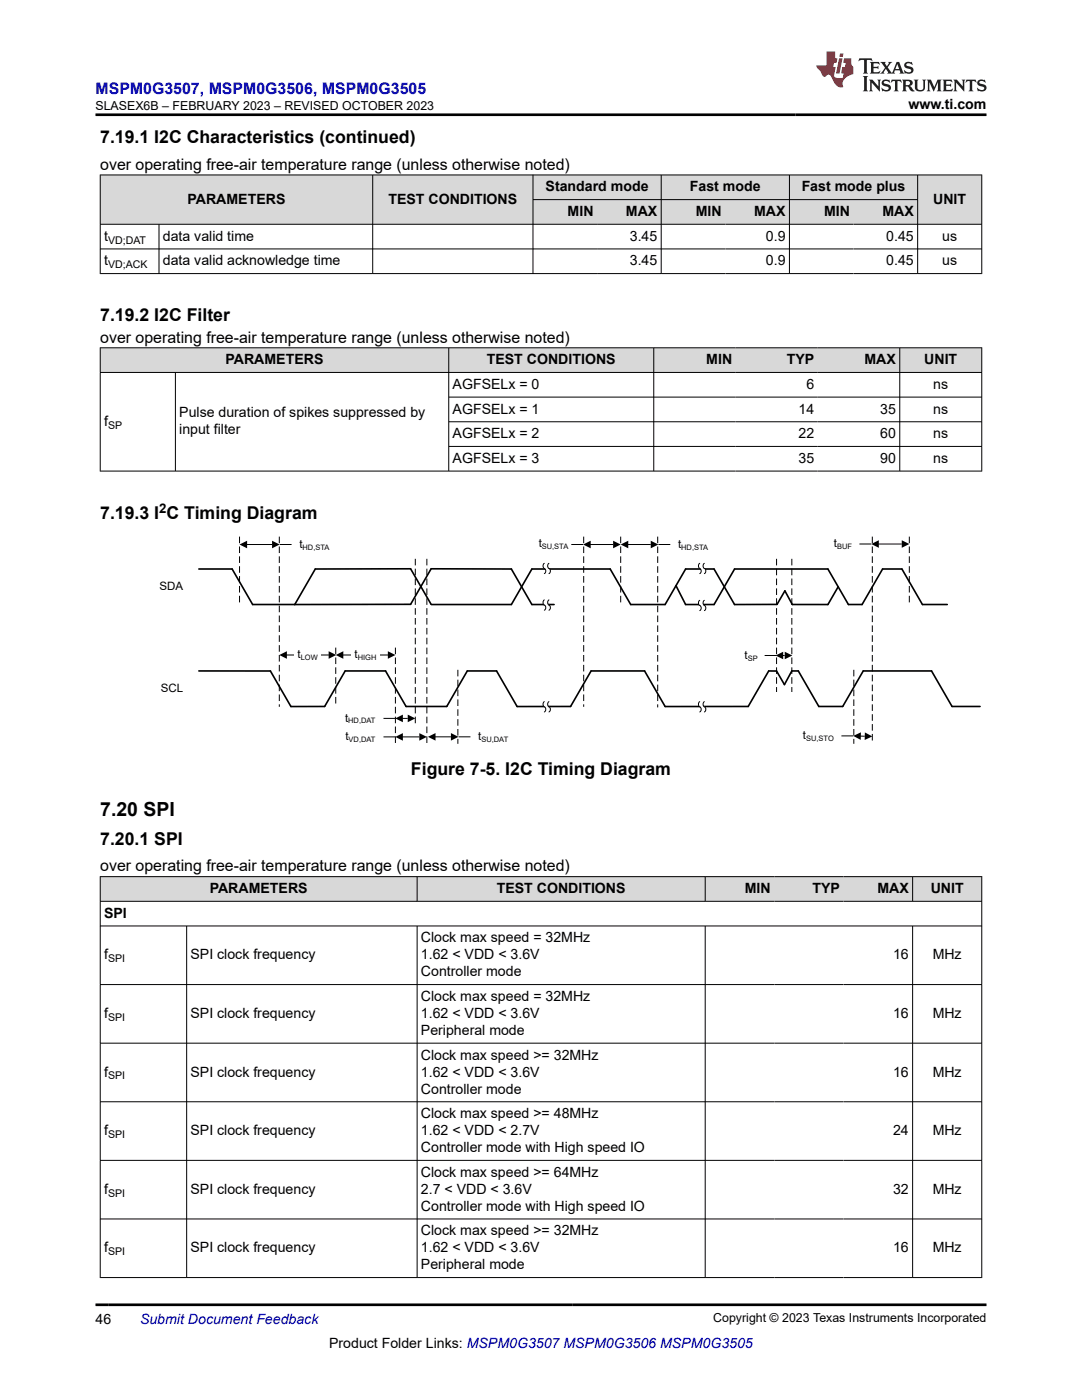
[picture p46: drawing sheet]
<svg xmlns="http://www.w3.org/2000/svg" width="216mm" height="279mm" viewBox="0 0 216 279" stroke-linecap="round" stroke-linejoin="round" font-family="sans-serif">
<defs><g id="words">
<text font-size="3.9" x="20" y="162.8">7.20 SPI</text>
<g font-size="3.5">
<text x="20" y="28.5">7.19.1 I2C Characteristics (continued)</text>
<text x="20" y="64.1">7.19.2 I2C Filter</text>
<text x="20" y="103.5">7.19.3 I C Timing Diagram</text>
<text x="82" y="154.7">Figure 7-5. I2C Timing Diagram</text>
<text x="20" y="168.6">7.20.1 SPI</text>
</g>
<text font-size="3.2" fill="#00f" x="19" y="18.7">MSPM0G3507, MSPM0G3506, MSPM0G3505</text>
<g font-size="3.2">
<text x="20" y="33.9">over operating free-air temperature range (unless otherwise noted)</text>
<text x="20" y="68.4">over operating free-air temperature range (unless otherwise noted)</text>
<text x="20" y="173.9">over operating free-air temperature range (unless otherwise noted)</text>
</g>
<g font-size="2.8">
<text x="181.3" y="21.8">www.ti.com</text>
<text x="37.4" y="40.7">PARAMETERS</text>
<text x="77.5" y="40.7">TEST CONDITIONS</text>
<text x="108.9" y="38.2">Standard mode</text>
<text x="137.7" y="38.2">Fast mode</text>
<text x="160" y="38.2">Fast mode plus</text>
<text x="186.2" y="40.7">UNIT</text>
<text x="113.3" y="43.1">MIN</text>
<text x="124.9" y="43.1">MAX</text>
<text x="138.9" y="43.1">MIN</text>
<text x="150.5" y="43.1">MAX</text>
<text x="164.4" y="43.1">MIN</text>
<text x="176.1" y="43.1">MAX</text>
<text x="20.8" y="48">t</text>
<text x="20.8" y="53">t</text>
<text x="32.5" y="48">data valid time</text>
<text x="32.5" y="53">data valid acknowledge time</text>
<text x="125.7" y="48">3.45</text>
<text x="125.7" y="53">3.45</text>
<text x="152.8" y="48">0.9</text>
<text x="152.8" y="53">0.9</text>
<text x="176.8" y="48">0.45</text>
<text x="176.8" y="53">0.45</text>
<text x="188" y="48">us</text>
<text x="188" y="53">us</text>
<text x="45" y="72.7">PARAMETERS</text>
<text x="90.3" y="77.6">AGFSELx = 0</text>
<text x="97.1" y="72.7">TEST CONDITIONS</text>
<text x="140.9" y="72.7">MIN</text>
<text x="157" y="72.7">TYP</text>
<text x="160.9" y="77.6">6</text>
<text x="172.5" y="72.7">MAX</text>
<text x="184.4" y="72.7">UNIT</text>
<text x="186.2" y="77.6">ns</text>
<text x="35.8" y="83.3">Pulse duration of spikes suppressed by</text>
<text x="90.3" y="82.5">AGFSELx = 1</text>
<text x="159.3" y="82.5">14</text>
<text x="175.6" y="82.5">35</text>
<text x="186.2" y="82.5">ns</text>
<text x="20.8" y="85">f</text>
<text x="35.8" y="86.7">input filter</text>
<text x="90.3" y="87.4">AGFSELx = 2</text>
<text x="159.3" y="87.4">22</text>
<text x="175.6" y="87.4">60</text>
<text x="186.2" y="87.4">ns</text>
<text x="90.3" y="92.4">AGFSELx = 3</text>
<text x="159.3" y="92.4">35</text>
<text x="175.6" y="92.4">90</text>
<text x="186.2" y="92.4">ns</text>
<text x="41.8" y="178.2">PARAMETERS</text>
<text x="99.1" y="178.2">TEST CONDITIONS</text>
<text x="148.6" y="178.2">MIN</text>
<text x="162.1" y="178.2">TYP</text>
<text x="175.1" y="178.2">MAX</text>
<text x="185.7" y="178.2">UNIT</text>
<text x="20.8" y="183.2">SPI</text>
<text x="20.8" y="191.5">f</text>
<text x="38" y="191.5">SPI clock frequency</text>
<text x="84" y="188.1">Clock max speed = 32MHz</text>
<text x="84" y="191.5">1.62 &lt; VDD &lt; 3.6V</text>
<text x="178.2" y="191.5">16</text>
<text x="186.1" y="191.5">MHz</text>
<text x="84" y="194.8">Controller mode</text>
<text x="20.8" y="203.2">f</text>
<text x="38" y="203.2">SPI clock frequency</text>
<text x="84" y="199.8">Clock max speed = 32MHz</text>
<text x="84" y="203.2">1.62 &lt; VDD &lt; 3.6V</text>
<text x="178.2" y="203.2">16</text>
<text x="186.1" y="203.2">MHz</text>
<text x="84" y="206.5">Peripheral mode</text>
<text x="20.8" y="214.8">f</text>
<text x="38" y="214.8">SPI clock frequency</text>
<text x="84" y="211.5">Clock max speed &gt;= 32MHz</text>
<text x="84" y="214.8">1.62 &lt; VDD &lt; 3.6V</text>
<text x="178.2" y="214.8">16</text>
<text x="186.1" y="214.8">MHz</text>
<text x="84" y="218.2">Controller mode</text>
<text x="20.8" y="226.5">f</text>
<text x="38" y="226.5">SPI clock frequency</text>
<text x="84" y="223.2">Clock max speed &gt;= 48MHz</text>
<text x="84" y="226.5">1.62 &lt; VDD &lt; 2.7V</text>
<text x="178.2" y="226.5">24</text>
<text x="186.1" y="226.5">MHz</text>
<text x="84" y="229.9">Controller mode with High speed IO</text>
<text x="20.8" y="238.2">f</text>
<text x="38" y="238.2">SPI clock frequency</text>
<text x="84" y="234.8">Clock max speed &gt;= 64MHz</text>
<text x="84" y="238.2">2.7 &lt; VDD &lt; 3.6V</text>
<text x="178.2" y="238.2">32</text>
<text x="186.1" y="238.2">MHz</text>
<text x="84" y="241.6">Controller mode with High speed IO</text>
<text x="20.8" y="249.9">f</text>
<text x="38" y="249.9">SPI clock frequency</text>
<text x="84" y="246.5">Clock max speed &gt;= 32MHz</text>
<text x="84" y="249.9">1.62 &lt; VDD &lt; 3.6V</text>
<text x="178.2" y="249.9">16</text>
<text x="186.1" y="249.9">MHz</text>
<text x="84" y="253.3">Peripheral mode</text>
<text x="19" y="264.2">46</text>
<text x="65.7" y="269">Product Folder Links: MSPM0G3507 MSPM0G3506 MSPM0G3505</text>
</g>
<text font-size="2.8" fill="#00f" x="27.9" y="264.2">Submit Document Feedback</text>
<text font-size="2.6" x="31.8" y="102.3">2</text>
<g font-size="2.5">
<text x="19" y="21.9">SLASEX6B – FEBRUARY 2023 – REVISED OCTOBER 2023</text>
<text x="142.3" y="263.9">Copyright © 2023 Texas Instruments Incorporated</text>
</g>
<g font-size="2.3">
<text x="59.7" y="109.4">t</text>
<text x="107.5" y="109.3">t</text>
<text x="135.3" y="109.4">t</text>
<text x="166.4" y="109.3">t</text>
<text x="31.9" y="117.8">SDA</text>
<text x="59.4" y="131.4">t</text>
<text x="70.8" y="131.4">t</text>
<text x="148.6" y="131.5">t</text>
<text x="32.1" y="138.1">SCL</text>
<text x="68.9" y="144.1">t</text>
<text x="68.9" y="147.8">t</text>
<text x="95.4" y="147.7">t</text>
<text x="160.2" y="147.6">t</text>
</g>
<g font-size="2.3" fill="#fff">
<text x="58.8" y="131.4">t</text>
<text x="63.4" y="131.4">t</text>
<text x="70.1" y="131.4">t</text>
<text x="75.1" y="131.4">t</text>
</g>
<g font-size="2.1">
<text x="21.6" y="48.6">VD;DAT</text>
<text x="21.6" y="53.5">VD;ACK</text>
<text x="21.6" y="85.6">SP</text>
<text x="21.6" y="192">SPI</text>
<text x="21.6" y="203.7">SPI</text>
<text x="21.6" y="215.4">SPI</text>
<text x="21.6" y="227.1">SPI</text>
<text x="21.6" y="238.8">SPI</text>
<text x="21.6" y="250.5">SPI</text>
</g>
<g font-size="1.5">
<text x="60.4" y="109.7">HD,STA</text>
<text x="108.1" y="109.6">SU,STA</text>
<text x="135.9" y="109.7">HD,STA</text>
<text x="167" y="109.6">BUF</text>
<text x="60" y="131.7">LOW</text>
<text x="71.4" y="131.7">HIGH</text>
<text x="149.2" y="131.8">SP</text>
<text x="69.5" y="144.4">HD,DAT</text>
<text x="69.6" y="148.1">VD,DAT</text>
<text x="96.1" y="148.1">SU,DAT</text>
<text x="160.9" y="147.9">SU,STO</text>
</g>
</g></defs>
<g fill="#d8d8d8">
<path d="M20 34.9h175.9v4.9h-175.9z" fill-rule="evenodd"/>
<path d="M20.1 35h54.2v9.7h-54.2z" fill-rule="evenodd"/>
<path d="M74.4 35h31.9v9.7h-31.9z" fill-rule="evenodd"/>
<path d="M106.4 35h25.5v4.8h-25.5z" fill-rule="evenodd"/>
<path d="M132 35h25.5v4.8h-25.5z" fill-rule="evenodd"/>
<path d="M157.6 35h25.4v4.8h-25.4z" fill-rule="evenodd"/>
<path d="M183.2 35h12.6v9.7h-12.6z" fill-rule="evenodd"/>
<path d="M106.4 39.9h12.7v4.8h-12.7z" fill-rule="evenodd"/>
<path d="M119.1 39.9h12.8v4.8h-12.8z" fill-rule="evenodd"/>
<path d="M132 39.9h12.7v4.8h-12.7z" fill-rule="evenodd"/>
<path d="M144.7 39.9h12.8v4.8h-12.8z" fill-rule="evenodd"/>
<path d="M157.6 39.9h12.7v4.8h-12.7z" fill-rule="evenodd"/>
<path d="M170.3 39.9h12.7v4.8h-12.7z" fill-rule="evenodd"/>
</g>
<g fill="none" stroke="#000" stroke-width=".2">
<path d="M19.9 34.9h176.1M20 34.9v19.8M74.4 34.9v19.8M106.4 34.9v19.8M106.4 39.8h76.8M131.9 34.9v19.8M157.5 34.9v19.8M183.1 34.9v19.8M195.9 34.9v19.8M19.9 44.8h176.1M19.9 49.7h176.1M19.9 54.6h176.1"/>
<path d="M31.7 44.8v9.9"/>
</g>
<g fill="#d8d8d8">
<path d="M20 69.4h175.9v4.9h-175.9z" fill-rule="evenodd"/>
<path d="M20.1 69.5h69.4v4.8h-69.4z" fill-rule="evenodd"/>
<path d="M89.6 69.5h40.8v4.8h-40.8z" fill-rule="evenodd"/>
<path d="M130.5 69.5h16.3v4.8h-16.3z" fill-rule="evenodd"/>
<path d="M146.8 69.5h16.4v4.8h-16.4z" fill-rule="evenodd"/>
<path d="M163.2 69.5h16.3v4.8h-16.3z" fill-rule="evenodd"/>
<path d="M179.6 69.5h16.2v4.8h-16.2z" fill-rule="evenodd"/>
</g>
<path d="M19.9 69.4h176.1M19.9 74.3h176.1M20 69.3v24.8M35 74.3v19.8M89.5 69.3v24.8M89.5 79.3h106.5M130.4 69.3v24.8M179.5 69.3v24.8M195.9 69.3v24.8M19.9 94h176.1M89.5 84.2h106.5M89.5 89.1h106.5" fill="none" stroke="#000" stroke-width=".2"/>
<g fill="none" stroke="#000" stroke-width=".33">
<path d="M39.7 113.6h6.6l4.1 7M86 113.5l-4.1 7.1h-31.5M86 113.5l16 .1 4.1 7h4.5M134.9 116.9l1.9 3.7h5.7l4.1-7h18.6l4.1 7M167.2 117.1l-2 3.5h-7.1M39.7 133.9h14.3M54 133.9l4.1 7.1h6.7l4.1-7.1h8l4.1 7.1h8.1l4.1-7.1h5.9l4.1 7.1M86 120.6l-4.1-7.1-19 .1-4.1 7M86.1 120.6h15.9M155 120.6h-8.4l-4.1-7h-5.7l-4.1 7h-6.9l-4-7h-15.7l-4.1 7M169.3 120.6h2.7M172 120.6l4.1-7h3.9l4.1 7"/>
<path d="M184.1 120.6h4.9M132.7 141l-4.1-7.1h-10.7l-4 7.1h-10.7M195.6 141h-5.6l-4.1-7.1h-13.7l-4 7.1h-4.8l-4.1-7.1h-1.3l-1.5 2.7-1.5-2.7h-1.6l-4.1 7.1h-16.6"/>
</g>
<path d="M55.7 107.1v34M67 129.2v11.9" fill="none" stroke="#000" stroke-width=".2" stroke-dasharray="1.3 .7" stroke-linecap="butt"/>
<path d="M20.1 115.7h16.5v2.8h-16.5zM27.4 136.1h9.2v2.7h-9.2z" fill="none" stroke="#fff" stroke-width=".25"/>
<path d="M108.3 112.9l1 .1 .1 .4 .3 .2 .1 .4h-.9l-.1-.4-.3-.2z" fill-rule="evenodd" fill="#fff"/>
<path d="M108.6 113.5h.9" fill="none" stroke="#fff" stroke-width=".2"/>
<path d="M108.6 112.4a.71 .71 0 0 0 .2 1.2v.7l-.2 .2M109.5 112.4a.71 .71 0 0 0 .3 1.2v.7l-.3 .2" fill="none" stroke="#000" stroke-width=".2"/>
<path d="M108.3 120.2l1 .1 .1 .4 .3 .2 .1 .4h-.9l-.1-.4-.3-.2z" fill-rule="evenodd" fill="#fff"/>
<path d="M108.6 120.8h.9" fill="none" stroke="#fff" stroke-width=".2"/>
<path d="M108.6 119.7a.71 .71 0 0 0 .2 1.3v.6l-.2 .2M109.5 119.7a.71 .71 0 0 0 .3 1.3v.6l-.3 .2" fill="none" stroke="#000" stroke-width=".2"/>
<path d="M108.3 140.6h1l.1 .4 .3 .2 .1 .4h-.9l-.1-.4-.3-.2z" fill-rule="evenodd" fill="#fff"/>
<path d="M108.6 141.1h.9" fill="none" stroke="#fff" stroke-width=".2"/>
<path d="M108.6 140a.71 .71 0 0 0 .2 1.3v.6l-.2 .2M109.5 140a.71 .71 0 0 0 .3 1.3v.6l-.3 .2" fill="none" stroke="#000" stroke-width=".2"/>
<path d="M139.4 112.9l.9 .1 .1 .4 .4 .2v.4h-.8l-.1-.4-.4-.2z" fill-rule="evenodd" fill="#fff"/>
<path d="M139.6 113.5h.9" fill="none" stroke="#fff" stroke-width=".2"/>
<path d="M139.6 112.4a.71 .71 0 0 0 .2 1.2v.7l-.2 .2M140.5 112.4a.71 .71 0 0 0 .3 1.2v.7l-.3 .2" fill="none" stroke="#000" stroke-width=".2"/>
<path d="M139.4 120.3l.9 .1 .1 .3 .4 .3v.4h-.8l-.1-.4-.4-.2z" fill-rule="evenodd" fill="#fff"/>
<path d="M139.6 120.8h.9" fill="none" stroke="#fff" stroke-width=".2"/>
<path d="M139.6 119.8a.71 .71 0 0 0 .2 1.2v.7l-.2 .2M140.5 119.8a.71 .71 0 0 0 .3 1.2v.7l-.3 .2" fill="none" stroke="#000" stroke-width=".2"/>
<path d="M139.4 140.6h.9l.1 .4 .4 .2v.4h-.8l-.1-.4-.4-.2z" fill-rule="evenodd" fill="#fff"/>
<path d="M139.6 141.1h.9" fill="none" stroke="#fff" stroke-width=".2"/>
<g fill="none" stroke="#000" stroke-width=".2">
<path d="M49.2 108.7h5.1M55.8 108.7h2.4M114 108.7h2.4M117.7 108.7h4.6M125.2 108.7h4.7M131.4 108.7h2.3M171.5 108.6h2.3M175.2 108.6h4.7M68.4 130.7h9M152.6 130.8h2.3M156.2 130.8h.4M76.5 147.1h2.4"/>
<path d="M80.3 147.1h3.4M86.8 147.1h3.2M91.5 147h2.4M139.6 140a.71 .71 0 0 0 .2 1.3v.6l-.2 .2M140.5 140a.71 .71 0 0 0 .3 1.3v.6l-.3 .2M167.9 146.9h2.4M171.6 146.9h1"/>
</g>
<path d="M47.8 107.1v13.3M82.9 111.5v33.3M116.5 107.1v34M123.9 107.1v13.3M131.2 107.1v34.1M155 111.5v26.6M158 111.5v26.6M174.1 107.1v41.3M181.4 107.1v13.3M78.9 129.2v19.2M91.4 133.7v14.7M170.4 133.7v14.7" fill="none" stroke="#000" stroke-width=".2" stroke-dasharray="1.3 .7" stroke-linecap="butt"/>
<g fill="#000">
<path d="M47.8 108.7l1.5-.8v1.5zM54.3 107.9l1.5 .8-1.5 .7zM116.4 108.7l1.5-.8v1.5zM122.3 107.9l1.6 .8-1.6 .7zM123.9 108.7l1.5-.8v1.5zM129.9 107.9l1.5 .8-1.5 .7zM173.8 108.6l1.6-.8v1.5zM179.9 107.8l1.5 .8-1.5 .7zM67 130.7l1.5-.7v1.5zM77.4 130l1.5 .7-1.5 .8zM154.8 130.8l1.5-.7v1.5zM156.6 130.1l1.5 .7-1.5 .8z"/>
<path d="M78.9 147.1l1.5-.8v1.5zM83.7 146.3l1.5 .8-1.5 .7zM85.4 147.1l1.5-.8v1.5zM90 146.3l1.5 .8-1.5 .7zM170.3 146.9l1.5-.7-.1 1.5zM172.6 146.2l1.5 .8-1.6 .7z"/>
</g>
<path d="M59.7 107.3h10v2.7h-10zM99.7 107.2h13.8v2.7h-13.8zM135.3 107.3h10v2.7h-10zM156.2 107.2h13.8v2.7h-13.8zM137.4 129.4h13.8v2.8h-13.8zM61.3 145.7h13.7v2.7h-13.7zM95.4 145.7h10v2.7h-10zM152.6 145.5h13.8v2.7h-13.8z" fill="none" stroke="#fff" stroke-width=".25"/>
<path d="M70.1 129.3h5.7v2.9h-5.7z" fill-rule="evenodd" fill="#fff"/>
<path d="M57.1 130.7h8.5" fill="none" stroke="#000" stroke-width=".2"/>
<path d="M55.7 130.7l1.5-.7v1.5zM65.6 130l1.5 .7-1.5 .8z" fill="#000"/>
<path d="M58.8 129.3h5.3v2.9h-5.3z" fill-rule="evenodd" fill="#fff"/>
<path d="M85.2 111.5v36.9" fill="none" stroke="#000" stroke-width=".2" stroke-dasharray="1.3 .7" stroke-linecap="butt"/>
<path d="M76.5 143.4h2.4M80.3 143.4h1.1" fill="none" stroke="#000" stroke-width=".2"/>
<path d="M78.9 143.4l1.5-.8v1.5zM81.4 142.6l1.5 .8-1.5 .7z" fill="#000"/>
<path d="M61.3 142h13.7v2.8h-13.7z" fill="none" stroke="#fff" stroke-width=".25"/>
<path d="M155 120.6l1.6-2.7 1.5 2.7" fill="none" stroke="#000" stroke-width=".33"/>
<g fill="#d8d8d8">
<path d="M20 175h175.9v4.9h-175.9z" fill-rule="evenodd"/>
<path d="M20.1 175h63.1v4.8h-63.1z" fill-rule="evenodd"/>
<path d="M83.3 175h57.4v4.8h-57.4z" fill-rule="evenodd"/>
<path d="M140.8 175h13.7v4.8h-13.7z" fill-rule="evenodd"/>
<path d="M154.5 175h13.8v4.8h-13.8z" fill-rule="evenodd"/>
<path d="M168.3 175h13.7v4.8h-13.7z" fill-rule="evenodd"/>
<path d="M182.2 175h13.6v4.8h-13.6z" fill-rule="evenodd"/>
</g>
<g fill="none" stroke="#000" stroke-width=".2">
<path d="M19.9 175h176.1M19.9 179.9h176.1M20 174.9v80.1M83.2 174.9v5M140.7 174.9v5M182.1 174.9v5M195.9 174.9v80.1M19.9 184.8h176.1M19.9 196.5h176.1M37.2 184.8v70.2M83.2 184.8v70.2M140.7 184.8v70.2"/>
<path d="M182.1 184.8v70.2M19.9 208.2h176.1M19.9 219.9h176.1M19.9 231.6h176.1M19.9 243.3h176.1M19.9 255h176.1"/>
</g>
<path d="M171.5 11.6l-.2 .6 .5-.2h.6v.1v2.2l-.2 .4h1l-.2-.4v-2.2v-.1h.5l.5 .2-.1-.6zM173.6 12.4l.2 .3v1.6l-.2 .4h1.9l.1-.6a1.08 1.08 0 0 1-1.3 .2v-.7h.6l.4 .2v-.7l-.4 .2h-.6v-.5l.2-.2a1 1 0 0 1 1 .3l-.1-.5zM175.7 12.4l.9 1.1-1 1.2h.9l-.2-.2 .5-.8 .4 .8-.2 .2h1.6l-.2-.2 .2-.5h.9l.1 .5-.1 .2h.9l-.2-.4-.8-1.9h-.5l-.9 2.1-.9-1.1 .9-1h-.8l.2 .2-.4 .6-.4-.6 .2-.2zM179 12.8l.4 1h-.7zM180.7 12.5a.65 .65 0 0 0-.2 .7 .65 .65 0 0 0 .6 .5l.6 .1 .1 .3a.79 .79 0 0 1-.7 .4 .79 .79 0 0 1-.7-.5l.1 .7 .2-.1a.93 .93 0 0 0 1.1 0 .93 .93 0 0 0 .4-.9 1.46 1.46 0 0 0-1.2-.6l-.1-.3a1.09 1.09 0 0 1 1.2 .2l-.2-.6-.1 .1-.5-.2zM172.2 15.2l.2 .4v2.2l-.2 .4h1l-.2-.4v-2.2l.2-.4zM173.4 15.9l.2 .4v1.5l-.2 .4h.8l-.3-.4 .1-1.3 1.6 1.8v-2l.2-.4h-.7l.1 .2 .1 1.1-1.2-1.3zM176.2 16a.65 .65 0 0 0-.2 .8 .65 .65 0 0 0 .6 .4l.6 .2 .1 .2a.79 .79 0 0 1-.7 .4 .79 .79 0 0 1-.7-.5l.1 .7 .2-.1a.93 .93 0 0 0 1.1 .1 .93 .93 0 0 0 .4-1 1.46 1.46 0 0 0-1.2-.5l-.1-.4a1.09 1.09 0 0 1 1.2 .2l-.1-.6-.2 .1-.5-.1zM177.9 15.9l-.1 .6a.63 .63 0 0 1 .8-.3v1.6l-.3 .4h1l-.2-.4v-1.6a.66 .66 0 0 1 .8 .3l-.1-.6zM180 15.9l.2 .4v1.5l-.2 .4h1l-.2-.2-.1-.7h.5l.1 .2a.79 .79 0 0 0 1.2 .6l-1-.9a.61 .61 0 0 0 .6-.6 .61 .61 0 0 0-.5-.7zM180.8 16.2h.1a.47 .47 0 0 1 .5 .1 .47 .47 0 0 1 .1 .5l-.1 .1-.7 .1zM182.3 15.9l.2 .2a2.27 2.27 0 0 0 .4 2 1.04 1.04 0 0 0 1.7-.7v-1.3l.2-.2h-.8l.2 .4v1.1a.6 .6 0 0 1-.6 .6 .6 .6 0 0 1-.6-.6v-1.1l.3-.4zM184.9 15.9l.2 .4v1.5l-.2 .4h.8l-.3-.4v-1.4l.9 1.9 .9-1.9v1.4l-.3 .4h1l-.2-.4v-1.5l.2-.4h-.8l-.7 1.5-.6-1.5zM188.1 15.9l.2 .4v1.5l-.2 .4h1.9l.1-.6a1.09 1.09 0 0 1-1.3 .2v-.7h.6l.4 .2v-.6l-.4 .2h-.6v-.6l.2-.1a1.01 1.01 0 0 1 1 .3l-.1-.6zM190.2 15.9l.3 .4v1.5l-.3 .4h.8l-.2-.4v-1.3l1.6 1.8v-2l.2-.4h-.7l.2 .2v1.1l-1.2-1.3zM192.8 15.9l-.1 .6a.63 .63 0 0 1 .8-.3v1.6l-.3 .4h1l-.2-.4v-1.6a.66 .66 0 0 1 .8 .3l-.1-.6zM195.2 16a.65 .65 0 0 0-.2 .8 .65 .65 0 0 0 .6 .4l.6 .2 .2 .2a.79 .79 0 0 1-.7 .4 .79 .79 0 0 1-.7-.5l.1 .7 .2-.1a.93 .93 0 0 0 1 .1 .93 .93 0 0 0 .5-1 1.46 1.46 0 0 0-1.3-.5v-.4a1.09 1.09 0 0 1 1.2 .2l-.2-.6-.2 .1-.5-.1z" fill="#231f20"/>
<path d="M164.9 10.3v2.7h-2l.1 .4 .8 1a.95 .95 0 0 0 1 .9 .59 .59 0 0 1 .5-.4 .59 .59 0 0 1 .5 .3l.4 .8a1.59 1.59 0 0 0 2.1 1.4 1.61 1.61 0 0 1 1-2.3l1-.3-.1-1.5a1.59 1.59 0 0 1-.3-1.7h-1.5l-.2 .9h.6l-.2 .9h-.5l-.2 .9v.3l.4 .1-.1 .9h-.7a.73 .73 0 0 1-1-.7l.3-1.5h-.5l.1-.9h.5l.2-.9h-.5v-1.3zM167.4 11.6l-.6 3.1h.7l.6-3.1zM167.6 10.7l-.1 .6h.7l.1-.6z" fill="#ed1c24"/>
<path d="M19 22.9h177.8M19 260.4h177.8" fill="none" stroke="#000" stroke-width=".53"/>
<use href="#words"/>
</svg>
